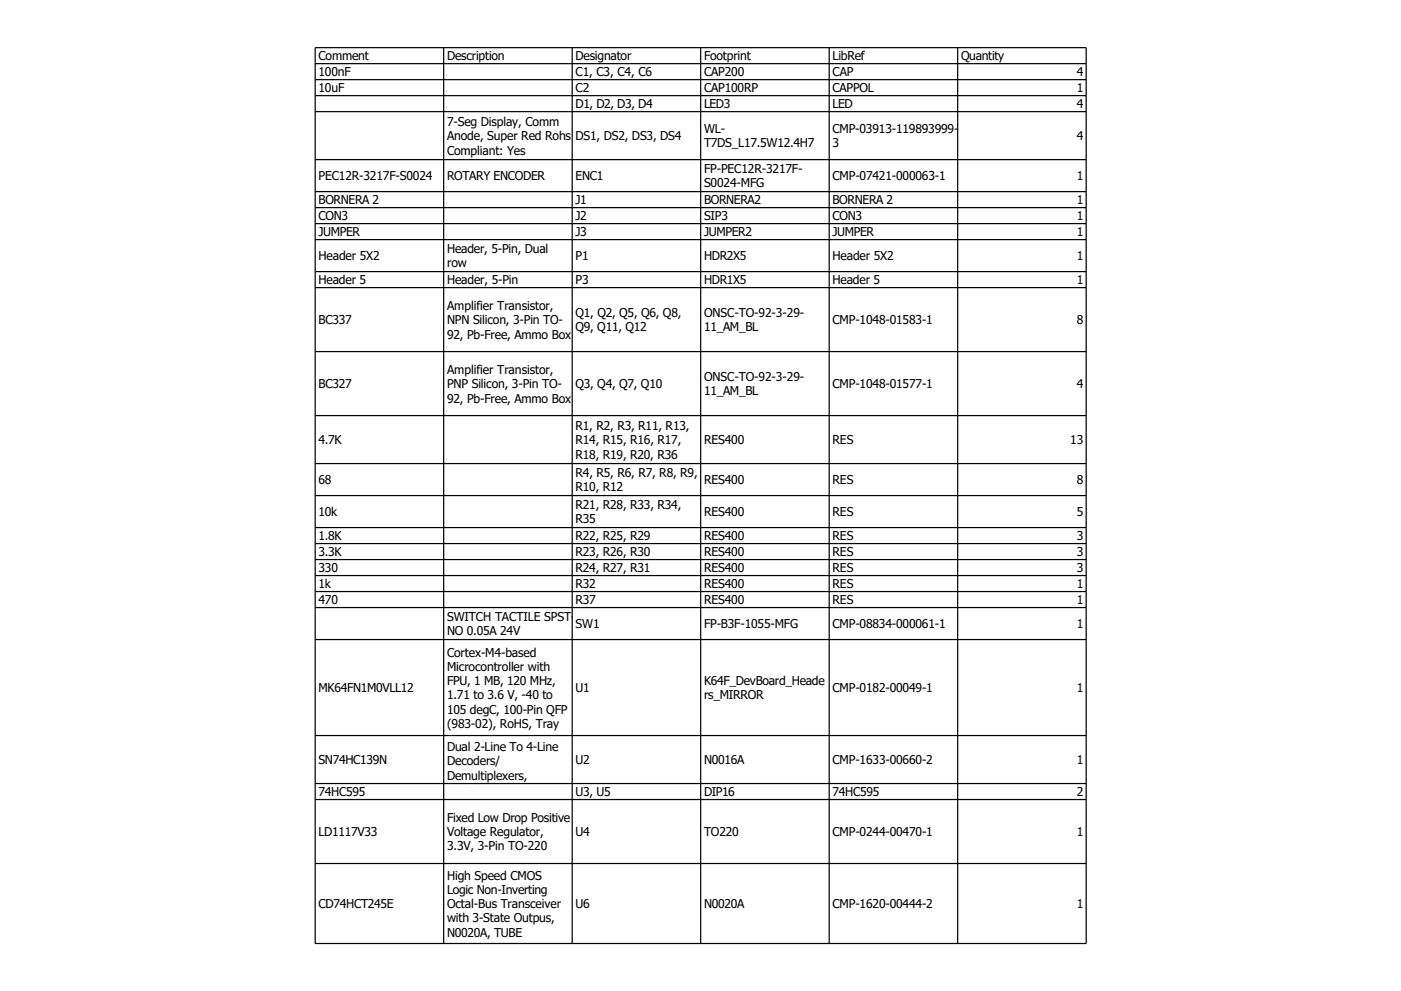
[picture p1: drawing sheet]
<svg xmlns="http://www.w3.org/2000/svg" width="297mm" height="210mm" viewBox="0 0 297 210" stroke-linecap="round" stroke-linejoin="round" font-family="sans-serif">
<defs><g id="words">
<g font-size="2.6">
<text x="67.5" y="12.8">Comment</text>
<text x="67.5" y="16.2">100nF</text>
<text x="94.7" y="12.8">Description</text>
<text x="122" y="12.8">Designator</text>
<text x="122" y="16.2">C1, C3, C4, C6</text>
<text x="149.2" y="12.8">Footprint</text>
<text x="149.2" y="16.2">CAP200</text>
<text x="176.4" y="12.8">LibRef</text>
<text x="176.4" y="16.2">CAP</text>
<text x="203.7" y="12.8">Quantity</text>
<text x="228.2" y="16.2">4</text>
<text x="67.5" y="19.6">10uF</text>
<text x="122" y="19.6">C2</text>
<text x="122" y="23">D1, D2, D3, D4</text>
<text x="149.2" y="19.6">CAP100RP</text>
<text x="149.2" y="23">LED3</text>
<text x="176.4" y="19.6">CAPPOL</text>
<text x="176.4" y="23">LED</text>
<text x="228.2" y="19.6">1</text>
<text x="228.2" y="23">4</text>
<text x="94.7" y="26.7">7-Seg Display, Comm</text>
<text x="94.7" y="29.7">Anode, Super Red Rohs</text>
<text x="122" y="29.7">DS1, DS2, DS3, DS4</text>
<text x="149.2" y="28.2">WL-</text>
<text x="176.4" y="28.2">CMP-03913-119893999-</text>
<text x="228.2" y="29.7">4</text>
<text x="94.7" y="32.8">Compliant: Yes</text>
<text x="149.2" y="31.3">T7DS_L17.5W12.4H7</text>
<text x="176.4" y="31.3">3</text>
<text x="67.5" y="38.2">PEC12R-3217F-S0024</text>
<text x="94.7" y="38.2">ROTARY ENCODER</text>
<text x="122" y="38.2">ENC1</text>
<text x="149.2" y="36.7">FP-PEC12R-3217F-</text>
<text x="149.2" y="39.7">S0024-MFG</text>
<text x="176.4" y="38.2">CMP-07421-000063-1</text>
<text x="228.2" y="38.2">1</text>
<text x="67.5" y="43.3">BORNERA 2</text>
<text x="67.5" y="46.7">CON3</text>
<text x="122" y="43.3">J1</text>
<text x="122" y="46.7">J2</text>
<text x="149.2" y="43.3">BORNERA2</text>
<text x="149.2" y="46.7">SIP3</text>
<text x="176.4" y="43.3">BORNERA 2</text>
<text x="176.4" y="46.7">CON3</text>
<text x="228.2" y="43.3">1</text>
<text x="228.2" y="46.7">1</text>
<text x="67.5" y="50.1">JUMPER</text>
<text x="94.7" y="53.7">Header, 5-Pin, Dual</text>
<text x="122" y="50.1">J3</text>
<text x="149.2" y="50.1">JUMPER2</text>
<text x="176.4" y="50.1">JUMPER</text>
<text x="228.2" y="50.1">1</text>
<text x="67.5" y="55.2">Header 5X2</text>
<text x="94.7" y="56.7">row</text>
<text x="122" y="55.2">P1</text>
<text x="149.2" y="55.2">HDR2X5</text>
<text x="176.4" y="55.2">Header 5X2</text>
<text x="228.2" y="55.2">1</text>
<text x="67.5" y="60.3">Header 5</text>
<text x="94.7" y="60.3">Header, 5-Pin</text>
<text x="94.7" y="65.7">Amplifier Transistor,</text>
<text x="122" y="60.3">P3</text>
<text x="149.2" y="60.3">HDR1X5</text>
<text x="176.4" y="60.3">Header 5</text>
<text x="228.2" y="60.3">1</text>
<text x="67.5" y="68.7">BC337</text>
<text x="94.7" y="68.7">NPN Silicon, 3-Pin TO-</text>
<text x="94.7" y="71.8">92, Pb-Free, Ammo Box</text>
<text x="122" y="67.2">Q1, Q2, Q5, Q6, Q8,</text>
<text x="122" y="70.2">Q9, Q11, Q12</text>
<text x="149.2" y="67.2">ONSC-TO-92-3-29-</text>
<text x="149.2" y="70.2">11_AM_BL</text>
<text x="176.4" y="68.7">CMP-1048-01583-1</text>
<text x="228.2" y="68.7">8</text>
<text x="67.5" y="82.3">BC327</text>
<text x="94.7" y="79.3">Amplifier Transistor,</text>
<text x="94.7" y="82.3">PNP Silicon, 3-Pin TO-</text>
<text x="122" y="82.3">Q3, Q4, Q7, Q10</text>
<text x="149.2" y="80.8">ONSC-TO-92-3-29-</text>
<text x="149.2" y="83.8">11_AM_BL</text>
<text x="176.4" y="82.3">CMP-1048-01577-1</text>
<text x="228.2" y="82.3">4</text>
<text x="94.7" y="85.3">92, Pb-Free, Ammo Box</text>
<text x="67.5" y="94.2">4.7K</text>
<text x="122" y="91.2">R1, R2, R3, R11, R13,</text>
<text x="122" y="94.2">R14, R15, R16, R17,</text>
<text x="149.2" y="94.2">RES400</text>
<text x="176.4" y="94.2">RES</text>
<text x="226.8" y="94.2">13</text>
<text x="122" y="97.2">R18, R19, R20, R36</text>
<text x="122" y="101.1">R4, R5, R6, R7, R8, R9,</text>
<text x="67.5" y="102.7">68</text>
<text x="122" y="104.2">R10, R12</text>
<text x="122" y="107.9">R21, R28, R33, R34,</text>
<text x="149.2" y="102.7">RES400</text>
<text x="176.4" y="102.7">RES</text>
<text x="228.2" y="102.7">8</text>
<text x="67.5" y="109.4">10k</text>
<text x="122" y="110.9">R35</text>
<text x="149.2" y="109.4">RES400</text>
<text x="176.4" y="109.4">RES</text>
<text x="228.2" y="109.4">5</text>
<text x="67.5" y="114.5">1.8K</text>
<text x="67.5" y="117.9">3.3K</text>
<text x="122" y="114.5">R22, R25, R29</text>
<text x="122" y="117.9">R23, R26, R30</text>
<text x="149.2" y="114.5">RES400</text>
<text x="149.2" y="117.9">RES400</text>
<text x="176.4" y="114.5">RES</text>
<text x="176.4" y="117.9">RES</text>
<text x="228.2" y="114.5">3</text>
<text x="228.2" y="117.9">3</text>
<text x="67.5" y="121.3">330</text>
<text x="67.5" y="124.7">1k</text>
<text x="122" y="121.3">R24, R27, R31</text>
<text x="122" y="124.7">R32</text>
<text x="149.2" y="121.3">RES400</text>
<text x="149.2" y="124.7">RES400</text>
<text x="176.4" y="121.3">RES</text>
<text x="176.4" y="124.7">RES</text>
<text x="228.2" y="121.3">3</text>
<text x="228.2" y="124.7">1</text>
<text x="67.5" y="128.1">470</text>
<text x="94.7" y="131.7">SWITCH TACTILE SPST-</text>
<text x="122" y="128.1">R37</text>
<text x="149.2" y="128.1">RES400</text>
<text x="176.4" y="128.1">RES</text>
<text x="228.2" y="128.1">1</text>
<text x="94.7" y="134.7">NO 0.05A 24V</text>
<text x="122" y="133.2">SW1</text>
<text x="149.2" y="133.2">FP-B3F-1055-MFG</text>
<text x="176.4" y="133.2">CMP-08834-000061-1</text>
<text x="228.2" y="133.2">1</text>
<text x="94.7" y="139.2">Cortex-M4-based</text>
<text x="94.7" y="142.2">Microcontroller with</text>
<text x="67.5" y="146.7">MK64FN1M0VLL12</text>
<text x="94.7" y="145.2">FPU, 1 MB, 120 MHz,</text>
<text x="94.7" y="148.2">1.71 to 3.6 V, -40 to</text>
<text x="122" y="146.7">U1</text>
<text x="149.2" y="145.2">K64F_DevBoard_Heade</text>
<text x="149.2" y="148.2">rs_MIRROR</text>
<text x="176.4" y="146.7">CMP-0182-00049-1</text>
<text x="228.2" y="146.7">1</text>
<text x="94.7" y="151.3">105 degC, 100-Pin QFP</text>
<text x="94.7" y="154.3">(983-02), RoHS, Tray</text>
<text x="67.5" y="162">SN74HC139N</text>
<text x="94.7" y="159.2">Dual 2-Line To 4-Line</text>
<text x="122" y="162">U2</text>
<text x="149.2" y="162">N0016A</text>
<text x="176.4" y="162">CMP-1633-00660-2</text>
<text x="228.2" y="162">1</text>
<text x="94.7" y="162.2">Decoders/</text>
<text x="94.7" y="165.3">Demultiplexers,</text>
<text x="67.5" y="168.8">74HC595</text>
<text x="94.7" y="168.3">N0016A, TUBE</text>
<text x="122" y="168.8">U3, U5</text>
<text x="149.2" y="168.8">DIP16</text>
<text x="176.4" y="168.8">74HC595</text>
<text x="228.2" y="168.8">2</text>
<text x="67.5" y="177.3">LD1117V33</text>
<text x="94.7" y="174.2">Fixed Low Drop Positive</text>
<text x="94.7" y="177.3">Voltage Regulator,</text>
<text x="122" y="177.3">U4</text>
<text x="149.2" y="177.3">TO220</text>
<text x="176.4" y="177.3">CMP-0244-00470-1</text>
<text x="228.2" y="177.3">1</text>
<text x="94.7" y="180.3">3.3V, 3-Pin TO-220</text>
<text x="94.7" y="186.5">High Speed CMOS</text>
<text x="94.7" y="189.5">Logic Non-Inverting</text>
<text x="67.5" y="192.5">CD74HCT245E</text>
<text x="94.7" y="192.5">Octal-Bus Transceiver</text>
<text x="94.7" y="195.5">with 3-State Outpus,</text>
<text x="122" y="192.5">U6</text>
<text x="149.2" y="192.5">N0020A</text>
<text x="176.4" y="192.5">CMP-1620-00444-2</text>
<text x="228.2" y="192.5">1</text>
<text x="94.7" y="198.5">N0020A, TUBE</text>
</g>
</g></defs>
<g fill="none" stroke="#000" stroke-width=".26">
<path d="M66.8 10.1h163.4v189.9h-163.4zM66.8 13.5h163.4M66.8 16.9h163.4M94 10.1v189.9M121.3 10.1v189.9M148.5 10.1v189.9M175.7 10.1v189.9M203 10.1v189.9M66.8 20.3h163.4M66.8 23.7h163.4M66.8 33.8h163.4M66.8 40.6h163.4"/>
<path d="M66.8 44h163.4M66.8 47.4h163.4M66.8 50.8h163.4M66.8 57.6h163.4M66.8 61h163.4M66.8 74.5h163.4M66.8 88.1h163.4M66.8 98.3h163.4M66.8 105h163.4M66.8 111.8h163.4M66.8 115.2h163.4M66.8 118.6h163.4"/>
<path d="M66.8 122h163.4M66.8 125.4h163.4M66.8 128.8h163.4M66.8 135.6h163.4M66.8 155.9h163.4M66.8 166.1h163.4M66.8 169.5h163.4M66.8 183h163.4"/>
</g>
<use href="#words"/>
</svg>
